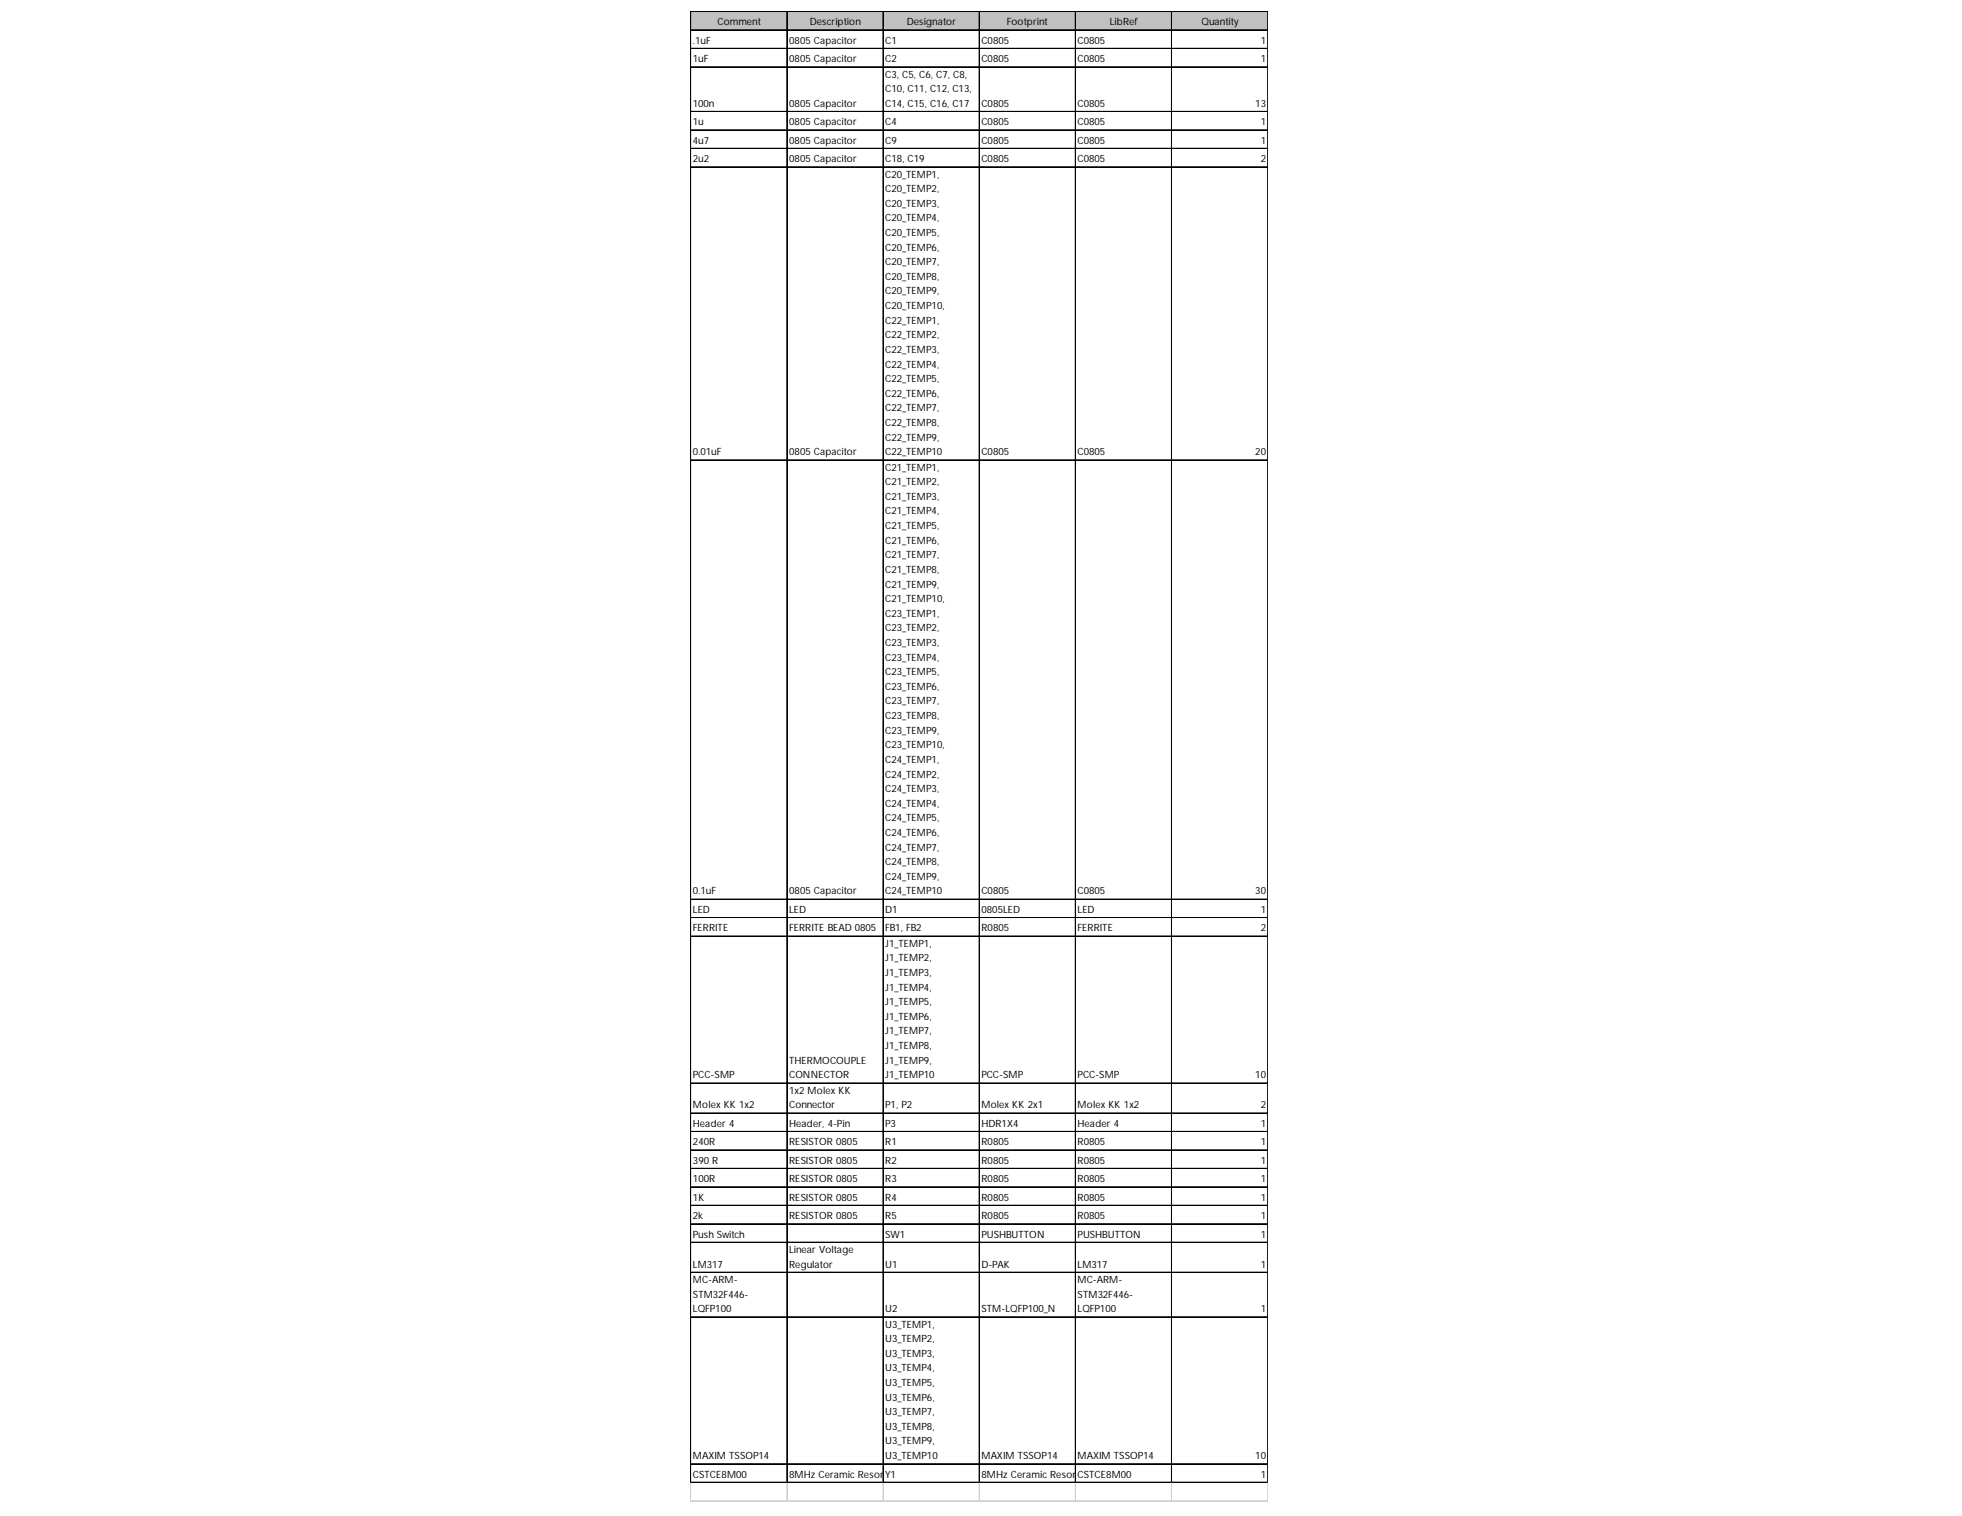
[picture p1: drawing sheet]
<svg xmlns="http://www.w3.org/2000/svg" width="279mm" height="216mm" viewBox="0 0 279 216" stroke-linecap="round" stroke-linejoin="round" font-family="sans-serif">
<defs><g id="words">
<g font-size="1.4">
<text x="102.2" y="3.6">Comment</text>
<text x="115.3" y="3.6">Description</text>
<text x="129.1" y="3.6">Designator</text>
<text x="143.4" y="3.6">Footprint</text>
<text x="158.1" y="3.6">LibRef</text>
<text x="171.1" y="3.6">Quantity</text>
<text x="98.7" y="6.2">.1uF</text>
<text x="98.7" y="8.8">1uF</text>
<text x="112.4" y="6.2">0805 Capacitor</text>
<text x="112.4" y="8.8">0805 Capacitor</text>
<text x="126.1" y="6.2">C1</text>
<text x="126.1" y="8.8">C2</text>
<text x="126.1" y="11">C3, C5, C6, C7, C8,</text>
<text x="139.8" y="6.2">C0805</text>
<text x="139.8" y="8.8">C0805</text>
<text x="153.5" y="6.2">C0805</text>
<text x="153.5" y="8.8">C0805</text>
<text x="179.5" y="6.2">1</text>
<text x="179.5" y="8.8">1</text>
<text x="98.7" y="15.2">100n</text>
<text x="98.7" y="17.8">1u</text>
<text x="112.4" y="15.2">0805 Capacitor</text>
<text x="112.4" y="17.8">0805 Capacitor</text>
<text x="126.1" y="13.1">C10, C11, C12, C13,</text>
<text x="126.1" y="15.2">C14, C15, C16, C17</text>
<text x="126.1" y="17.8">C4</text>
<text x="139.8" y="15.2">C0805</text>
<text x="139.8" y="17.8">C0805</text>
<text x="153.5" y="15.2">C0805</text>
<text x="153.5" y="17.8">C0805</text>
<text x="178.8" y="15.2">13</text>
<text x="179.5" y="17.8">1</text>
<text x="98.7" y="20.5">4u7</text>
<text x="98.7" y="23.1">2u2</text>
<text x="112.4" y="20.5">0805 Capacitor</text>
<text x="112.4" y="23.1">0805 Capacitor</text>
<text x="126.1" y="20.5">C9</text>
<text x="126.1" y="23.1">C18, C19</text>
<text x="139.8" y="20.5">C0805</text>
<text x="139.8" y="23.1">C0805</text>
<text x="153.5" y="20.5">C0805</text>
<text x="153.5" y="23.1">C0805</text>
<text x="179.5" y="20.5">1</text>
<text x="179.5" y="23.1">2</text>
<text x="126.1" y="25.3">C20_TEMP1,</text>
<text x="126.1" y="27.4">C20_TEMP2,</text>
<text x="126.1" y="29.4">C20_TEMP3,</text>
<text x="126.1" y="31.5">C20_TEMP4,</text>
<text x="126.1" y="33.6">C20_TEMP5,</text>
<text x="126.1" y="35.7">C20_TEMP6,</text>
<text x="126.1" y="37.8">C20_TEMP7,</text>
<text x="126.1" y="39.9">C20_TEMP8,</text>
<text x="126.1" y="41.9">C20_TEMP9,</text>
<text x="126.1" y="44">C20_TEMP10,</text>
<text x="126.1" y="46.1">C22_TEMP1,</text>
<text x="126.1" y="48.2">C22_TEMP2,</text>
<text x="126.1" y="50.3">C22_TEMP3,</text>
<text x="126.1" y="52.3">C22_TEMP4,</text>
<text x="126.1" y="54.4">C22_TEMP5,</text>
<text x="126.1" y="56.5">C22_TEMP6,</text>
<text x="126.1" y="58.6">C22_TEMP7,</text>
<text x="98.7" y="64.8">0.01uF</text>
<text x="112.4" y="64.8">0805 Capacitor</text>
<text x="126.1" y="60.7">C22_TEMP8,</text>
<text x="126.1" y="62.7">C22_TEMP9,</text>
<text x="126.1" y="64.8">C22_TEMP10</text>
<text x="139.8" y="64.8">C0805</text>
<text x="153.5" y="64.8">C0805</text>
<text x="178.8" y="64.8">20</text>
<text x="126.1" y="67">C21_TEMP1,</text>
<text x="126.1" y="69.1">C21_TEMP2,</text>
<text x="126.1" y="71.2">C21_TEMP3,</text>
<text x="126.1" y="73.3">C21_TEMP4,</text>
<text x="126.1" y="75.3">C21_TEMP5,</text>
<text x="126.1" y="77.4">C21_TEMP6,</text>
<text x="126.1" y="79.5">C21_TEMP7,</text>
<text x="126.1" y="81.6">C21_TEMP8,</text>
<text x="126.1" y="83.7">C21_TEMP9,</text>
<text x="126.1" y="85.8">C21_TEMP10,</text>
<text x="126.1" y="87.8">C23_TEMP1,</text>
<text x="126.1" y="89.9">C23_TEMP2,</text>
<text x="126.1" y="92">C23_TEMP3,</text>
<text x="126.1" y="94.1">C23_TEMP4,</text>
<text x="126.1" y="96.2">C23_TEMP5,</text>
<text x="126.1" y="98.2">C23_TEMP6,</text>
<text x="126.1" y="100.3">C23_TEMP7,</text>
<text x="126.1" y="102.4">C23_TEMP8,</text>
<text x="126.1" y="104.5">C23_TEMP9,</text>
<text x="126.1" y="106.6">C23_TEMP10,</text>
<text x="126.1" y="108.7">C24_TEMP1,</text>
<text x="126.1" y="110.7">C24_TEMP2,</text>
<text x="126.1" y="112.8">C24_TEMP3,</text>
<text x="126.1" y="114.9">C24_TEMP4,</text>
<text x="126.1" y="117">C24_TEMP5,</text>
<text x="126.1" y="119.1">C24_TEMP6,</text>
<text x="126.1" y="121.1">C24_TEMP7,</text>
<text x="126.1" y="123.2">C24_TEMP8,</text>
<text x="126.1" y="125.3">C24_TEMP9,</text>
<text x="98.7" y="127.4">0.1uF</text>
<text x="98.7" y="130">LED</text>
<text x="112.4" y="127.4">0805 Capacitor</text>
<text x="112.4" y="130">LED</text>
<text x="126.1" y="127.4">C24_TEMP10</text>
<text x="126.1" y="130">D1</text>
<text x="139.8" y="127.4">C0805</text>
<text x="139.8" y="130">0805LED</text>
<text x="153.5" y="127.4">C0805</text>
<text x="153.5" y="130">LED</text>
<text x="178.8" y="127.4">30</text>
<text x="179.5" y="130">1</text>
<text x="98.7" y="132.6">FERRITE</text>
<text x="112.4" y="132.6">FERRITE BEAD 0805</text>
<text x="126.1" y="132.6">FB1, FB2</text>
<text x="126.1" y="134.8">J1_TEMP1,</text>
<text x="126.1" y="136.9">J1_TEMP2,</text>
<text x="139.8" y="132.6">R0805</text>
<text x="153.5" y="132.6">FERRITE</text>
<text x="179.5" y="132.6">2</text>
<text x="126.1" y="139">J1_TEMP3,</text>
<text x="126.1" y="141.1">J1_TEMP4,</text>
<text x="126.1" y="143.2">J1_TEMP5,</text>
<text x="126.1" y="145.2">J1_TEMP6,</text>
<text x="126.1" y="147.3">J1_TEMP7,</text>
<text x="126.1" y="149.4">J1_TEMP8,</text>
<text x="98.7" y="153.6">PCC-SMP</text>
<text x="112.4" y="151.5">THERMOCOUPLE</text>
<text x="112.4" y="153.6">CONNECTOR</text>
<text x="112.4" y="155.8">1x2 Molex KK</text>
<text x="126.1" y="151.5">J1_TEMP9,</text>
<text x="126.1" y="153.6">J1_TEMP10</text>
<text x="139.8" y="153.6">PCC-SMP</text>
<text x="153.5" y="153.6">PCC-SMP</text>
<text x="178.8" y="153.6">10</text>
<text x="98.7" y="157.8">Molex KK 1x2</text>
<text x="98.7" y="160.5">Header 4</text>
<text x="112.4" y="157.8">Connector</text>
<text x="112.4" y="160.5">Header, 4-Pin</text>
<text x="126.1" y="157.8">P1, P2</text>
<text x="126.1" y="160.5">P3</text>
<text x="139.8" y="157.8">Molex KK 2x1</text>
<text x="139.8" y="160.5">HDR1X4</text>
<text x="153.5" y="157.8">Molex KK 1x2</text>
<text x="153.5" y="160.5">Header 4</text>
<text x="179.5" y="157.8">2</text>
<text x="179.5" y="160.5">1</text>
<text x="98.7" y="163.1">240R</text>
<text x="98.7" y="165.7">390 R</text>
<text x="112.4" y="163.1">RESISTOR 0805</text>
<text x="112.4" y="165.7">RESISTOR 0805</text>
<text x="126.1" y="163.1">R1</text>
<text x="126.1" y="165.7">R2</text>
<text x="139.8" y="163.1">R0805</text>
<text x="139.8" y="165.7">R0805</text>
<text x="153.5" y="163.1">R0805</text>
<text x="153.5" y="165.7">R0805</text>
<text x="179.5" y="163.1">1</text>
<text x="179.5" y="165.7">1</text>
<text x="98.7" y="168.4">100R</text>
<text x="98.7" y="171">1K</text>
<text x="98.7" y="173.6">2k</text>
<text x="112.4" y="168.4">RESISTOR 0805</text>
<text x="112.4" y="171">RESISTOR 0805</text>
<text x="112.4" y="173.6">RESISTOR 0805</text>
<text x="126.1" y="168.4">R3</text>
<text x="126.1" y="171">R4</text>
<text x="126.1" y="173.6">R5</text>
<text x="139.8" y="168.4">R0805</text>
<text x="139.8" y="171">R0805</text>
<text x="139.8" y="173.6">R0805</text>
<text x="153.5" y="168.4">R0805</text>
<text x="153.5" y="171">R0805</text>
<text x="153.5" y="173.6">R0805</text>
<text x="179.5" y="168.4">1</text>
<text x="179.5" y="171">1</text>
<text x="179.5" y="173.6">1</text>
<text x="98.7" y="176.2">Push Switch</text>
<text x="112.4" y="178.4">Linear Voltage</text>
<text x="126.1" y="176.2">SW1</text>
<text x="139.8" y="176.2">PUSHBUTTON</text>
<text x="153.5" y="176.2">PUSHBUTTON</text>
<text x="179.5" y="176.2">1</text>
<text x="98.7" y="180.5">LM317</text>
<text x="98.7" y="182.7">MC-ARM-</text>
<text x="98.7" y="184.8">STM32F446-</text>
<text x="112.4" y="180.5">Regulator</text>
<text x="126.1" y="180.5">U1</text>
<text x="139.8" y="180.5">D-PAK</text>
<text x="153.5" y="180.5">LM317</text>
<text x="153.5" y="182.7">MC-ARM-</text>
<text x="153.5" y="184.8">STM32F446-</text>
<text x="179.5" y="180.5">1</text>
<text x="98.7" y="186.9">LQFP100</text>
<text x="126.1" y="186.9">U2</text>
<text x="126.1" y="189.1">U3_TEMP1,</text>
<text x="126.1" y="191.1">U3_TEMP2,</text>
<text x="139.8" y="186.9">STM-LQFP100_N</text>
<text x="153.5" y="186.9">LQFP100</text>
<text x="179.5" y="186.9">1</text>
<text x="126.1" y="193.2">U3_TEMP3,</text>
<text x="126.1" y="195.3">U3_TEMP4,</text>
<text x="126.1" y="197.4">U3_TEMP5,</text>
<text x="126.1" y="199.5">U3_TEMP6,</text>
<text x="126.1" y="201.6">U3_TEMP7,</text>
<text x="126.1" y="203.6">U3_TEMP8,</text>
<text x="98.7" y="207.8">MAXIM TSSOP14</text>
<text x="126.1" y="205.7">U3_TEMP9,</text>
<text x="126.1" y="207.8">U3_TEMP10</text>
<text x="139.8" y="207.8">MAXIM TSSOP14</text>
<text x="153.5" y="207.8">MAXIM TSSOP14</text>
<text x="178.8" y="207.8">10</text>
<text x="98.7" y="210.5">CSTCE8M00</text>
<text x="112.4" y="210.5">8MHz Ceramic Reson</text>
<text x="126.1" y="210.5">Ytor</text>
<text x="126.1" y="210.5">a1</text>
<text x="139.8" y="210.5">8MHz Ceramic Reson</text>
<text x="153.5" y="210.5">CSTCE8M00</text>
<text x="153.5" y="210.5">ator</text>
<text x="179.5" y="210.5">1</text>
</g>
</g></defs>
<path d="M98.4 1.7h82.2v2.7h-82.2z" fill="#c0c0c0"/>
<g fill="none" stroke="#000" stroke-width=".14">
<path d="M98.3 1.6v209.6M98.4 1.6v209.6M98.5 1.6h82.1M98.5 1.7h82.1M98.5 4.2h82.1M98.5 4.3h82.1M98.5 6.9h82.1M98.5 9.5h82.1M98.5 9.6h82.1M98.5 15.9h82.1M98.5 18.5h82.1M112 1.7v209.5"/>
<path d="M112.1 1.7v209.5M125.7 1.7v209.5M125.8 1.7v209.5M139.4 1.7v209.5M139.5 1.7v209.5M153.1 1.7v209.5M153.2 1.7v209.5M166.8 1.7v209.5M166.9 1.7v209.5M180.5 1.7v209.5M180.6 1.7v209.5M98.5 21.1h82.1"/>
<path d="M98.5 21.2h82.1M98.5 23.7h82.1M98.5 23.8h82.1M98.5 65.5h82.1M98.5 128h82.1M98.5 128.1h82.1M98.5 130.7h82.1M98.5 133.3h82.1M98.5 133.4h82.1M98.5 154.2h82.1M98.5 154.3h82.1M98.5 158.5h82.1"/>
<path d="M98.5 161.1h82.1M98.5 161.2h82.1M98.5 163.8h82.1M98.5 166.4h82.1M98.5 169h82.1M98.5 169.1h82.1M98.5 171.6h82.1M98.5 171.7h82.1M98.5 174.3h82.1M98.5 176.9h82.1M98.5 177h82.1M98.5 181.2h82.1"/>
<path d="M98.5 187.5h82.1M98.5 187.6h82.1M98.5 208.5h82.1M98.5 211.1h82.1"/>
</g>
<g fill="none" stroke="#d4d4d4" stroke-width=".14">
<path d="M98.3 211.2v2.7M98.3 213.7h82.3M98.3 213.8h82.3M98.4 211.2v2.7M112 211.2v2.7M112.1 211.2v2.7M125.7 211.2v2.7M125.8 211.2v2.7M139.4 211.2v2.7M139.5 211.2v2.7M153.1 211.2v2.7M153.2 211.2v2.7"/>
<path d="M166.8 211.2v2.7M166.9 211.2v2.7M180.5 211.2v2.7M180.6 211.2v2.7"/>
</g>
<use href="#words"/>
</svg>
